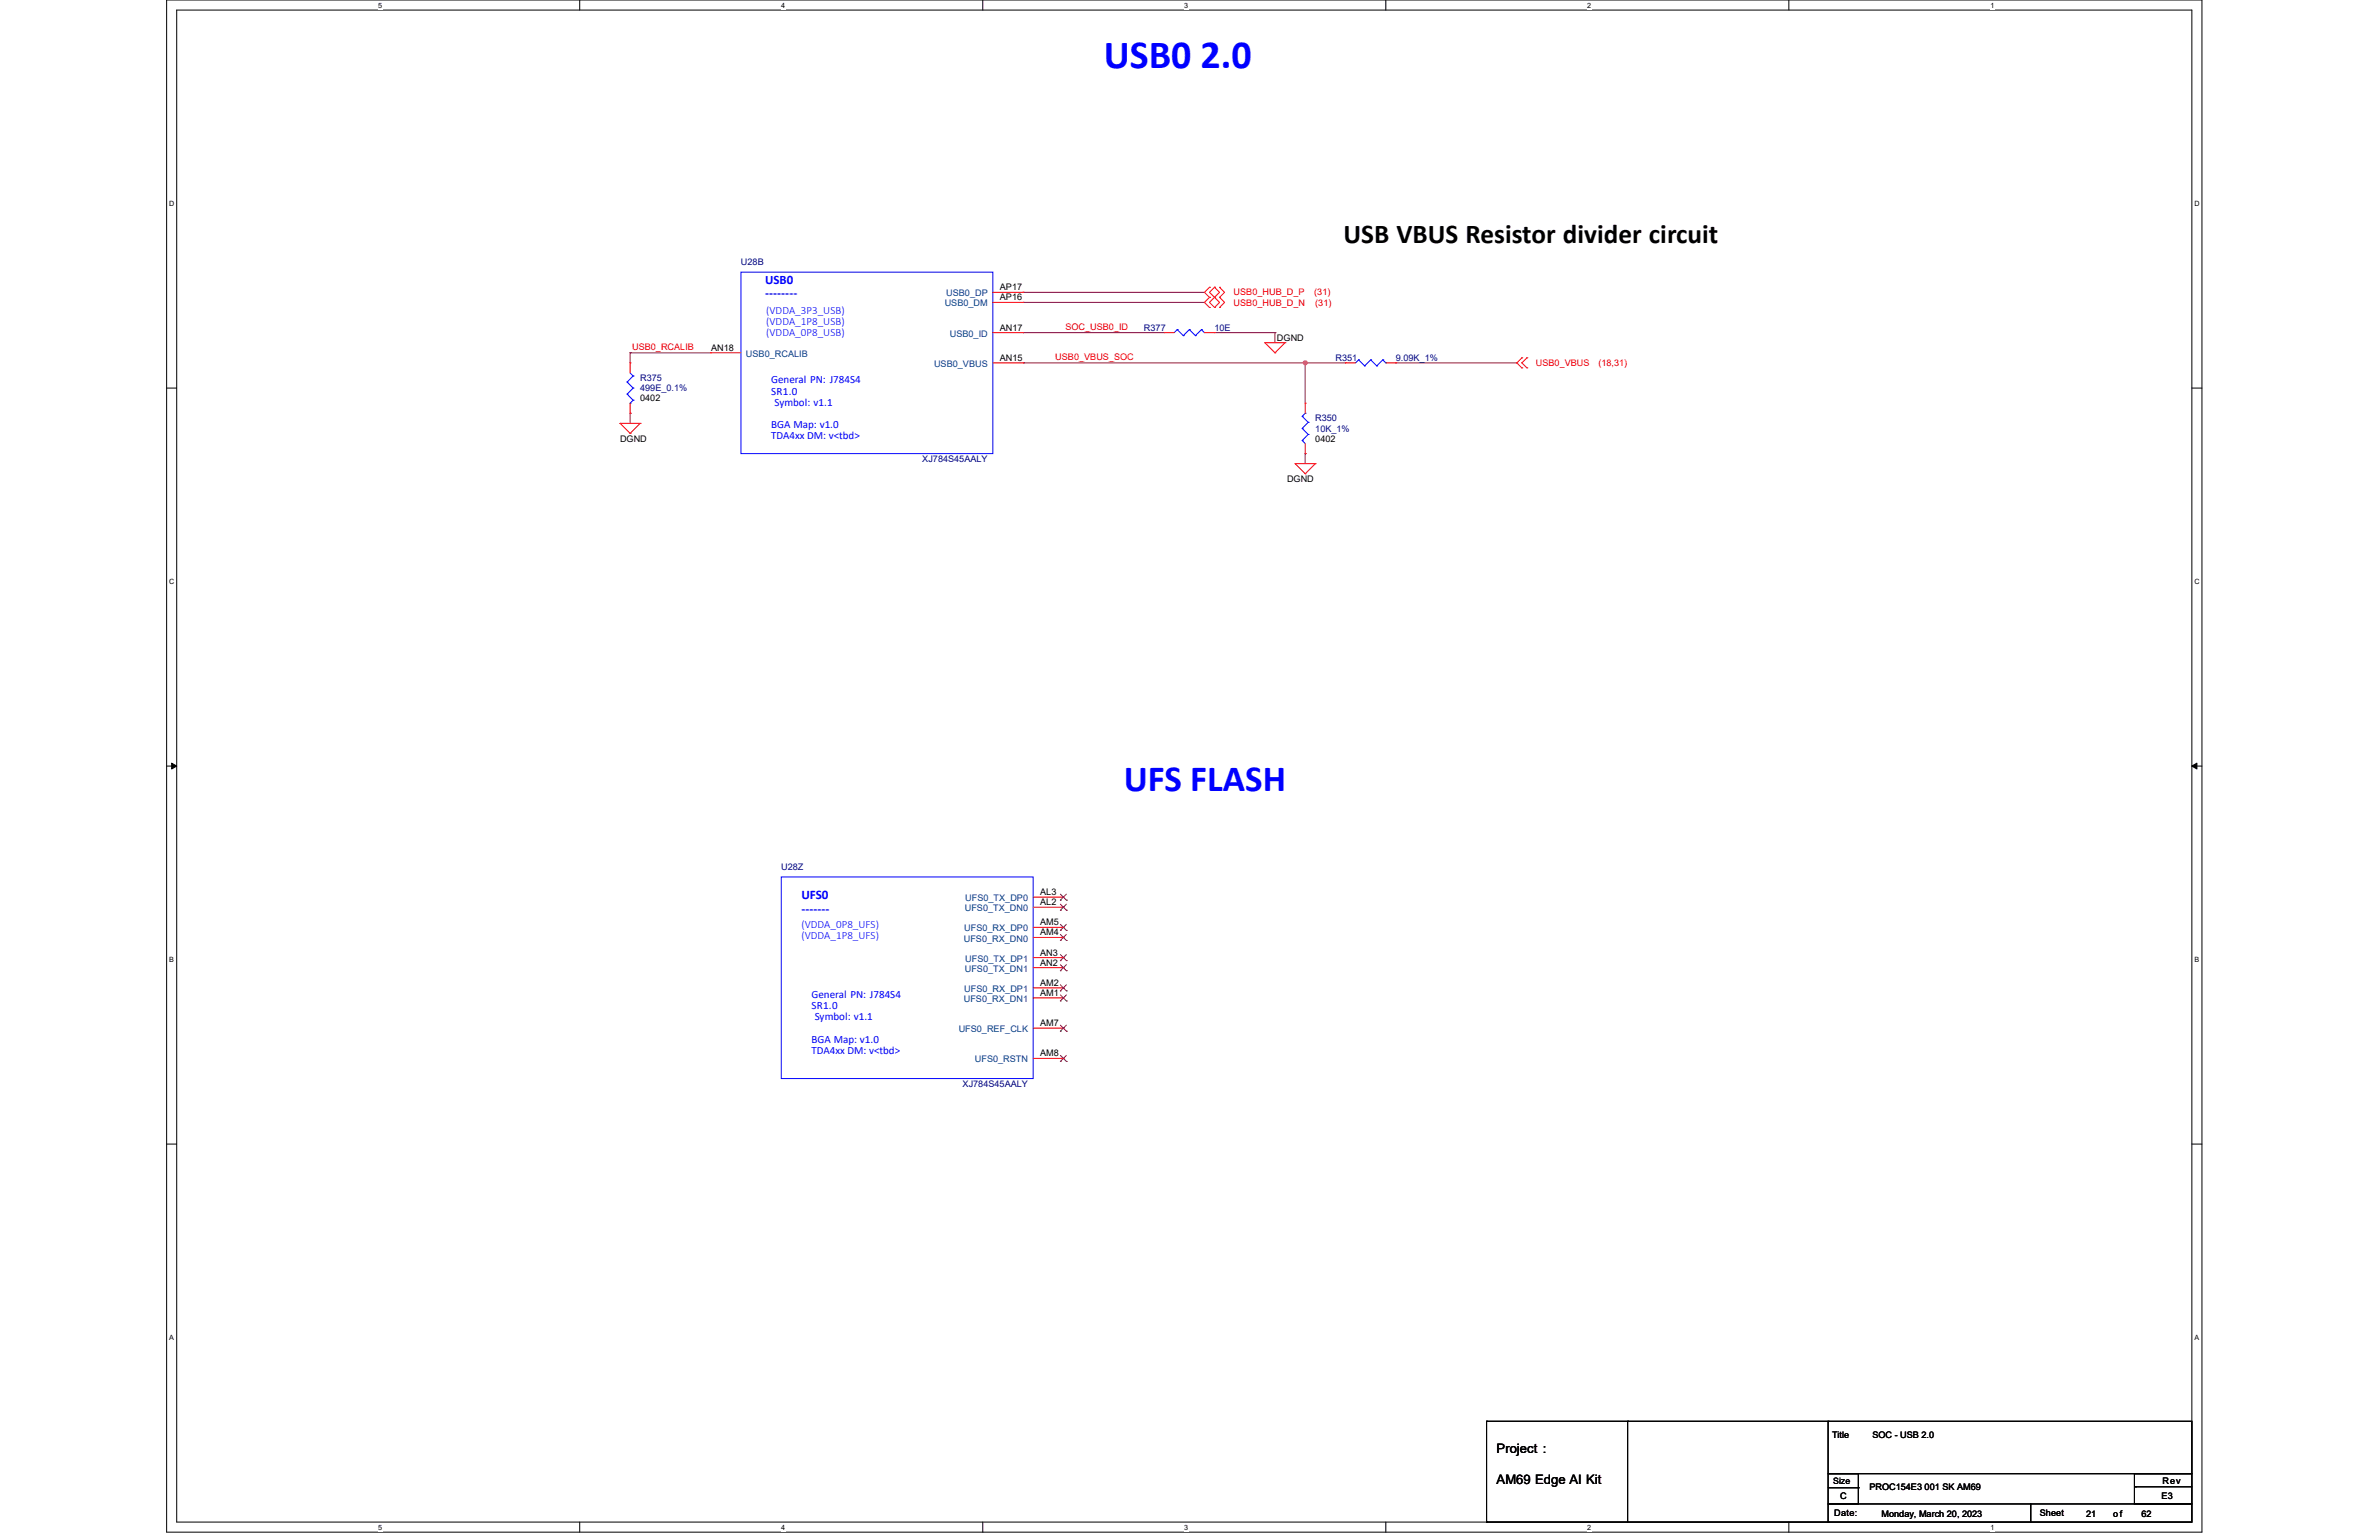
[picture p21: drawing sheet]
<svg xmlns="http://www.w3.org/2000/svg" width="432mm" height="279mm" viewBox="0 0 432 279" stroke-linecap="round" stroke-linejoin="round" font-family="sans-serif">
<defs><g id="words">
<text font-size="7.3" fill="#00f" x="200.3" y="12.4">USB0 2.0</text>
<text font-size="6.7" fill="#00f" x="204" y="143.5">UFS FLASH</text>
<text font-size="4.9" x="243.8" y="44">USB VBUS Resistor divider circuit</text>
<g font-size="2.4" fill="#00f">
<text x="145.5" y="163.2">UFS0</text>
<text x="145.5" y="165.6">-------</text>
</g>
<g font-size="2.4">
<text x="271.6" y="263.7">Project :</text>
<text x="271.6" y="269.2">AM69 Edge AI Kit</text>
</g>
<g font-size="2.3" fill="#00f">
<text x="138.9" y="51.6">USB0</text>
<text x="138.9" y="53.9">--------</text>
</g>
<g font-size="2" fill="#00f">
<text x="139.1" y="57">(VDDA_3P3_USB)</text>
<text x="139.1" y="59">(VDDA_1P8_USB)</text>
<text x="139.1" y="61">(VDDA_0P8_USB)</text>
<text x="140" y="69.6">General PN: J784S4</text>
<text x="140" y="71.6">SR1.0</text>
<text x="140" y="77.6">BGA Map: v1.0</text>
<text x="140.6" y="73.6">Symbol: v1.1</text>
<text x="140" y="79.6">TDA4xx DM: v&lt;tbd&gt;</text>
<text x="145.5" y="168.3">(VDDA_0P8_UFS)</text>
<text x="145.5" y="170.3">(VDDA_1P8_UFS)</text>
<text x="147.3" y="181.1">General PN: J784S4</text>
<text x="147.3" y="183.1">SR1.0</text>
<text x="147.9" y="185.1">Symbol: v1.1</text>
<text x="147.3" y="189.2">BGA Map: v1.0</text>
<text x="147.3" y="191.2">TDA4xx DM: v&lt;tbd&gt;</text>
</g>
<g font-size="1.6" fill="#000080">
<text x="134.5" y="48.1">U28B</text>
<text x="207.6" y="60">R377</text>
<text x="220.4" y="60">10E</text>
<text x="242.4" y="65.5">R351</text>
<text x="253.4" y="65.5">9.09K_1%</text>
<text x="116.2" y="69.2">R375</text>
<text x="116.2" y="71">499E_0.1%</text>
<text x="238.7" y="76.5">R350</text>
<text x="167.4" y="83.8">XJ784S45AALY</text>
<text x="238.7" y="78.3">10K_1%</text>
<text x="141.8" y="157.8">U28Z</text>
<text x="174.7" y="197.2">XJ784S45AALY</text>
</g>
<g font-size="1.6" fill="#004080">
<text x="171.7" y="53.8">USB0_DP</text>
<text x="171.5" y="55.6">USB0_DM</text>
<text x="135.4" y="64.8">USB0_RCALIB</text>
<text x="172.4" y="61.1">USB0_ID</text>
<text x="169.5" y="66.6">USB0_VBUS</text>
<text x="175.1" y="165.3">UFS0_TX_DN0</text>
<text x="175.2" y="163.5">UFS0_TX_DP0</text>
<text x="174.9" y="170.8">UFS0_RX_DN0</text>
<text x="175" y="169">UFS0_RX_DP0</text>
<text x="175" y="180">UFS0_RX_DP1</text>
<text x="175.1" y="176.3">UFS0_TX_DN1</text>
<text x="175.2" y="174.5">UFS0_TX_DP1</text>
<text x="174.9" y="181.8">UFS0_RX_DN1</text>
<text x="174" y="187.3">UFS0_REF_CLK</text>
<text x="177" y="192.8">UFS0_RSTN</text>
</g>
<g font-size="1.6">
<text x="181.5" y="52.7">AP17</text>
<text x="181.5" y="54.5">AP16</text>
<text x="181.5" y="60">AN17</text>
<text x="129.1" y="63.6">AN18</text>
<text x="181.5" y="65.5">AN15</text>
<text x="231.8" y="61.8">DGND</text>
<text x="116.2" y="72.8">0402</text>
<text x="112.5" y="80.1">DGND</text>
<text x="238.7" y="80.1">0402</text>
<text x="233.6" y="87.4">DGND</text>
<text x="188.8" y="162.4">AL3</text>
<text x="188.8" y="164.2">AL2</text>
<text x="188.8" y="167.9">AM5</text>
<text x="188.8" y="169.7">AM4</text>
<text x="188.8" y="173.4">AN3</text>
<text x="188.8" y="175.2">AN2</text>
<text x="188.8" y="178.8">AM2</text>
<text x="188.8" y="180.7">AM1</text>
<text x="188.8" y="186.2">AM7</text>
<text x="188.8" y="191.6">AM8</text>
<text x="332.5" y="260.8">Title</text>
<text x="339.9" y="260.8">SOC - USB 2.0</text>
<text x="332.7" y="269.2">Size</text>
<text x="392.5" y="269.2">Rev</text>
<text x="332.9" y="275.1">Date:</text>
<text x="334" y="272">C</text>
<text x="339.3" y="270.3">PROC154E3 001 SK AM69</text>
<text x="341.5" y="275.3">Monday, March 20, 2023</text>
<text x="370.2" y="275.1">Sheet</text>
<text x="378.6" y="275.3">21</text>
<text x="383.6" y="275.3">of</text>
<text x="388.7" y="275.3">62</text>
<text x="392.3" y="272">E3</text>
</g>
<g font-size="1.6" fill="#f00">
<text x="223.9" y="53.6">USB0_HUB_D_P</text>
<text x="238.5" y="53.6">(31)</text>
<text x="193.4" y="59.9">SOC_USB0_ID</text>
<text x="223.9" y="55.4">USB0_HUB_D_N</text>
<text x="238.7" y="55.4">(31)</text>
<text x="114.7" y="63.6">USB0_RCALIB</text>
<text x="191.5" y="65.4">USB0_VBUS_SOC</text>
<text x="278.8" y="66.4">USB0_VBUS</text>
<text x="290.1" y="66.4">(18,31)</text>
</g>
<g font-size="1.3">
<text x="68.6" y="1.4">5</text>
<text x="141.8" y="1.4">4</text>
<text x="215" y="1.4">3</text>
<text x="288.1" y="1.4">2</text>
<text x="361.3" y="1.4">1</text>
<text x="30.7" y="37.3">D</text>
<text x="398.3" y="37.3">D</text>
<text x="30.7" y="105.9">C</text>
<text x="398.3" y="105.9">C</text>
<text x="30.7" y="174.5">B</text>
<text x="398.3" y="174.5">B</text>
<text x="30.7" y="243">A</text>
<text x="398.3" y="243">A</text>
<text x="68.6" y="277.5">5</text>
<text x="141.8" y="277.5">4</text>
<text x="215" y="277.5">3</text>
<text x="288.1" y="277.5">2</text>
<text x="361.3" y="277.5">1</text>
</g>
</g></defs>
<path d="M30.2 0h369.5v278h-369.5zM32.1 1.8h365.7v274.3h-365.7z" fill="none" stroke="#000" stroke-width=".18"/>
<g fill="#fff">
<path d="M68.7 .2h.7v1.4h-.7z"/>
<path d="M68.7 276.3h.7v1.5h-.7z"/>
</g>
<path d="M105.2 0v1.8M105.2 276.1v1.9" fill="none" stroke="#000" stroke-width=".18"/>
<g fill="#fff">
<path d="M141.8 .2h.7v1.4h-.7z"/>
<path d="M141.8 276.3h.7v1.5h-.7z"/>
</g>
<path d="M178.4 0v1.8M178.4 276.1v1.9" fill="none" stroke="#000" stroke-width=".18"/>
<g fill="#fff">
<path d="M215 .2h.7v1.4h-.7z"/>
<path d="M215 276.3h.7v1.5h-.7z"/>
</g>
<path d="M251.5 0v1.8M251.5 276.1v1.9" fill="none" stroke="#000" stroke-width=".18"/>
<g fill="#fff">
<path d="M288.1 .2h.7v1.4h-.7z"/>
<path d="M288.1 276.3h.7v1.5h-.7z"/>
</g>
<path d="M324.7 0v1.8M324.7 276.1v1.9" fill="none" stroke="#000" stroke-width=".18"/>
<g fill="#fff">
<path d="M361.3 .2h.7v1.4h-.7z"/>
<path d="M361.3 276.3h.7v1.5h-.7z"/>
<path d="M30.7 36.1h1v1.5h-1z"/>
<path d="M398.3 36.1h.9v1.5h-.9z"/>
<path d="M30.7 104.7h1v1.5h-1z"/>
<path d="M398.3 104.7h.9v1.5h-.9z"/>
</g>
<path d="M30.2 70.4h1.9M397.8 70.4h1.9" fill="none" stroke="#000" stroke-width=".18"/>
<g fill="#fff">
<path d="M30.7 173.3h.9v1.4h-.9z"/>
<path d="M398.3 173.3h.9v1.4h-.9z"/>
</g>
<path d="M30.2 139h1.9M31.2 138.5l.9 .5-.9 .5zM397.8 139l.9-.5v1zM397.8 139h1.9" fill="none" stroke="#000" stroke-width=".18"/>
<path d="M31.2 138.5l.9 .5-.9 .5zM397.8 139l.9-.5v1z" fill="#000"/>
<g fill="#fff">
<path d="M30.7 241.9h.9v1.4h-.9z"/>
<path d="M398.3 241.9h.9v1.4h-.9z"/>
</g>
<path d="M30.2 207.6h1.9M397.8 207.6h1.9" fill="none" stroke="#000" stroke-width=".18"/>
<path d="M185.7 53h.1M185.7 54.9h.1M185.7 53h32.9M185.7 54.9h32.9M114.4 64h.1M114.4 75h.1M114.4 64h14.6M114.4 64v1.8M114.4 75v1.8M185.7 65.8h.1M185.7 65.8h51.2" fill="none" stroke="#800040" stroke-width=".18"/>
<circle cx="236.9" cy="65.8" r=".37" fill="#f0f"/>
<circle cx="236.9" cy="65.8" r=".37" fill="none" stroke="#f0f" stroke-width=".18"/>
<path d="M185.7 60.4h.1M185.7 60.4h25.6M220.4 60.4h11M231.4 60.4h.1M231.4 60.4v1.8M236.9 65.8h.1M236.9 65.8h7.3M236.9 65.8v7.4M253.4 65.8h21.9M275.3 65.8h.1M236.9 82.3h.1M236.9 82.3v1.8" fill="none" stroke="#800040" stroke-width=".18"/>
<g fill="none" stroke="#f00" stroke-width=".18">
<path d="M180.2 53h5.5M180.2 54.9h5.5M185.7 53h.1M185.7 54.9h.1M219.5 52.1h.1M219.5 53.9h.1M219.5 55.8h.1M219.5 52.1l-.9 .9 .9 .9M219.5 53.9l-.9 1 .9 .9M220.4 53.9h.1M220.4 52.1h.1M220.4 55.8h.1"/>
<path d="M220.4 52.1l-.9 .9 .9 .9M220.4 52.1l1 .9-1.9 1.9 .9 .9M220.4 53.9l1 1-1 .9M221.4 52.1h.1M221.4 53.9h.1M221.4 55.8h.1M221.4 52.1l.9 .9-.9 .9M221.4 53.9l.9 1-.9 .9M112.5 76.8h.1M112.5 76.8h3.7M112.5 76.8l1.9 1.8M114.4 78.6h.1"/>
<path d="M114.4 65.8h.1M114.4 75h.1M114.4 65.8v1.9M114.4 73.2v1.8M116.2 76.8h.1M116.2 76.8l-1.8 1.8M129 64h.1M129 64h5.5M180.2 60.4h5.5M180.2 65.8h5.5M185.7 60.4h.1M185.7 65.8h.1"/>
<path d="M211.3 60.4h.1M211.3 60.4h1.8M218.6 60.4h1.8M220.4 60.4h.1M229.6 62.2h.1M229.6 62.2h3.6M229.6 62.2l1.8 1.8M231.4 64h.1M233.2 62.2h.1M233.2 62.2l-1.8 1.8M236.9 73.2h.1M236.9 73.2v1.8"/>
<path d="M244.2 65.8h.1M244.2 65.8h1.8M251.5 65.8h1.9M253.4 65.8h.1M276.2 64.9h.1M276.2 66.8h.1M276.2 64.9l-.9 .9 .9 1M277.1 66.8h.1M277.1 64.9h.1M277.1 64.9l-.9 .9 .9 1M235.1 84.1h.1M235.1 84.1h3.6"/>
<path d="M235.1 84.1l1.8 1.9M236.9 86h.1M236.9 82.3h.1M236.9 80.5v1.8M238.7 84.1h.1M238.7 84.1l-1.8 1.9M187.5 162.8h5.5M187.5 164.6h5.5M187.5 168.2h5.5M187.5 170.1h5.5M187.5 173.7h5.5M187.5 175.6h5.5"/>
<path d="M187.5 179.2h5.5M193 162.8h.1M193 164.6h.1M193 168.2h.1M193 170.1h.1M193 173.7h.1M193 175.6h.1M193 179.2h.1M187.5 186.5h5.5M187.5 192h5.5M187.5 181.1h5.5M193 186.5h.1"/>
<path d="M193 192h.1M193 181.1h.1"/>
</g>
<g fill="none" stroke="#000" stroke-width=".18">
<path d="M269.8 257.9h.1M269.8 257.9h62.2M269.8 257.9v18.2M295.4 257.9h.1M295.4 257.9v18.2M331.8 257.9h66v9.5h-66zM269.8 276.1h.1M269.8 276.1h62.2M331.8 267.4h5.5v5.5h-5.5zM331.8 272.9h36.8v3.2h-36.8zM331.8 269.9h5.5M337.3 269.9h.1"/>
<path d="M368.6 272.9h29.2v3.2h-29.2zM387.4 267.4h10.4v5.5h-10.4zM387.6 269.7h.1M387.6 269.7h10.2"/>
</g>
<g fill="none" stroke="#00f" stroke-width=".18">
<path d="M134.5 49.4h45.7v32.9h-45.7zM213.7 59.8h.1M213.7 59.8l-.6 .6M213.7 59.8l1.1 1.1M215.9 59.8h.1M215.9 59.8l-1.1 1.1M215.9 59.8l1.1 1.1M218.1 59.8h.1M218.1 59.8l-1.1 1.1M218.1 59.8l.5 .6M113.8 69.3h.1M113.8 71.5h.1"/>
<path d="M113.8 69.3l1.1 1.1M113.8 71.5l1.1 1.1M114.4 73.2h.1M114.4 67.7l.5 .5M114.9 68.2h.1M114.9 70.4h.1M114.9 72.6h.1M114.9 68.2l-1.1 1.1M114.9 70.4l-1.1 1.1M114.9 72.6l-.5 .6M214.8 60.9h.1M217 60.9h.1"/>
<path d="M218.6 60.4h.1M236.4 79.9h.1M236.4 77.7h.1M236.4 75.5h.1M236.4 79.9l.5 .6M236.4 77.7l1 1.1M236.4 75.5l1 1.1M236.9 75h.1M236.9 75l-.5 .5M237.4 78.8h.1M237.4 76.6h.1M237.4 78.8l-1 1.1"/>
<path d="M237.4 76.6l-1 1.1M246.6 65.3h.1M246.6 65.3l-.6 .5M246.6 65.3l1.1 1.1M247.7 66.4h.1M248.8 65.3h.1M248.8 65.3l-1.1 1.1M248.8 65.3l1.1 1.1M249.9 66.4h.1M251 65.3h.1M251 65.3l-1.1 1.1M251 65.3l.5 .5"/>
<path d="M251.5 65.8h.1M141.8 159.1h45.7v36.6h-45.7z"/>
</g>
<g fill="none" stroke="#804000" stroke-width=".18">
<path d="M192.5 163.3h.1M192.5 165.1h.1M192.5 168.8h.1M192.5 170.6h.1M192.5 174.3h.1M192.5 176.1h.1M192.5 179.8h.1M192.5 162.2l1.1 1.1M192.5 164l1.1 1.1M192.5 167.7l1.1 1.1M192.5 169.5l1.1 1.1M192.5 173.2l1.1 1.1"/>
<path d="M192.5 175l1.1 1.1M192.5 178.7l1.1 1.1M193.6 162.2l-1.1 1.1M193.6 164l-1.1 1.1M193.6 167.7l-1.1 1.1M193.6 169.5l-1.1 1.1M193.6 173.2l-1.1 1.1M193.6 175l-1.1 1.1M193.6 178.7l-1.1 1.1M193.6 163.3h.1M193.6 165.1h.1M193.6 168.8h.1"/>
<path d="M193.6 170.6h.1M193.6 174.3h.1M193.6 176.1h.1M193.6 179.8h.1M192.5 187.1h.1M192.5 192.6h.1M192.5 181.6h.1M192.5 186l1.1 1.1M192.5 191.5l1.1 1.1M192.5 180.5l1.1 1.1M193.6 186l-1.1 1.1M193.6 191.5l-1.1 1.1"/>
<path d="M193.6 180.5l-1.1 1.1M193.6 187.1h.1M193.6 192.6h.1M193.6 181.6h.1"/>
</g>
<circle cx="236.9" cy="65.8" r=".37" fill="#f0f"/>
<circle cx="236.9" cy="65.8" r=".37" fill="none" stroke="#f0f" stroke-width=".18"/>
<use href="#words"/>
</svg>
